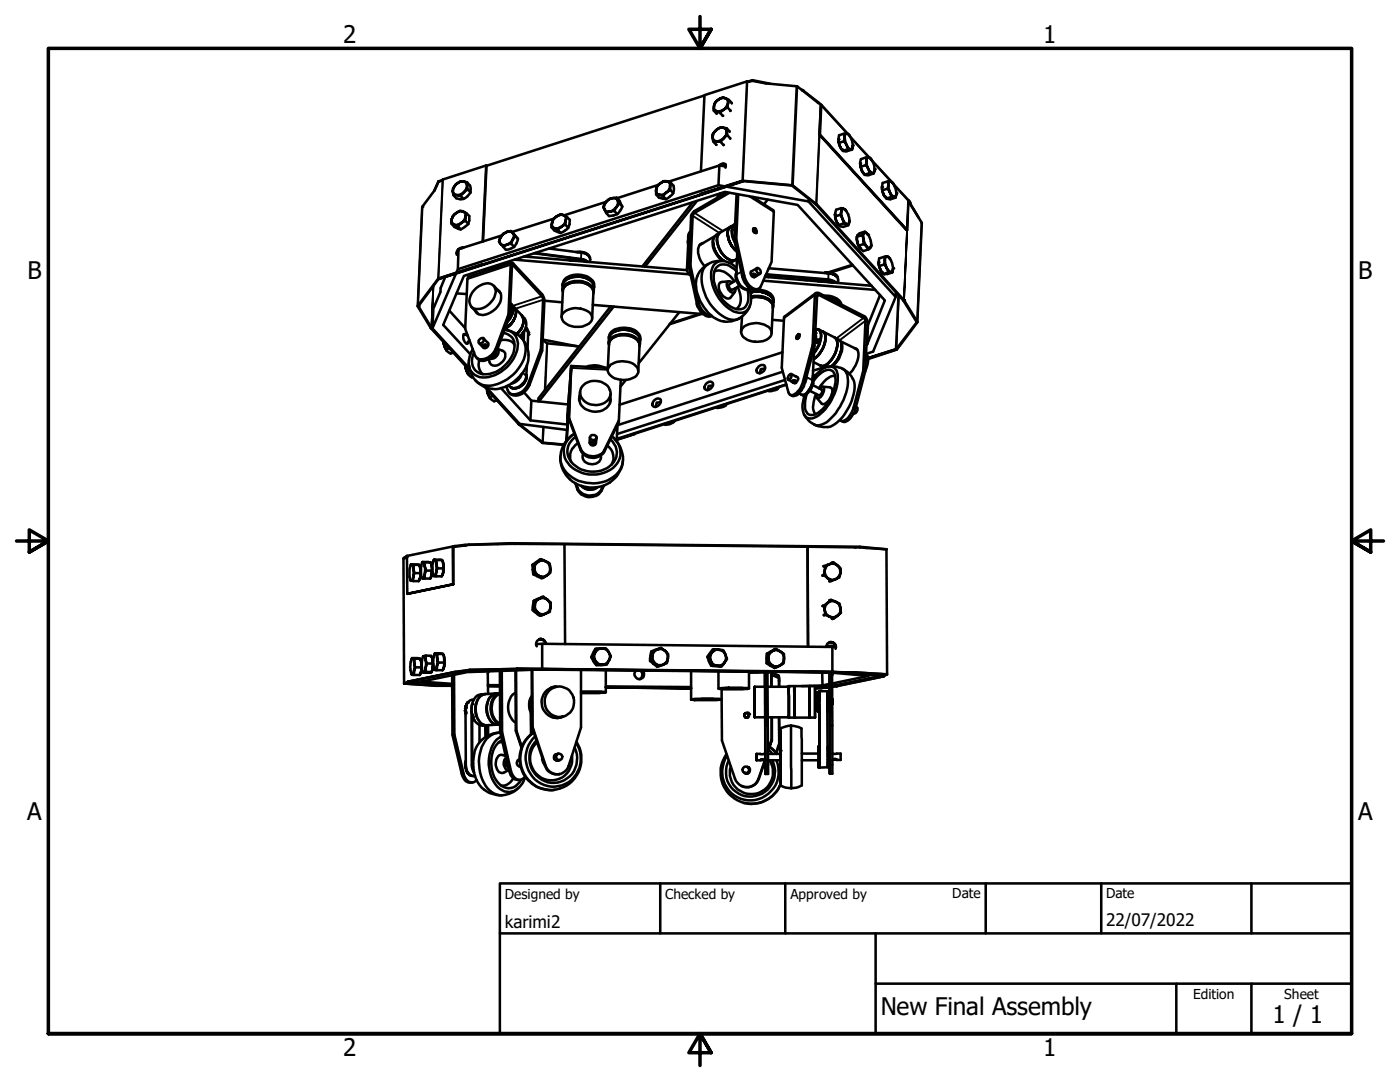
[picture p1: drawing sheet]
<svg xmlns="http://www.w3.org/2000/svg" width="279mm" height="216mm" viewBox="0 0 279 216" stroke-linecap="round" stroke-linejoin="round" font-family="sans-serif">
<defs><g id="words">
<g font-size="4.8">
<text x="68.5" y="8.6">2</text>
<text x="208.2" y="8.6">1</text>
<text x="5.5" y="55.8">B</text>
<text x="271.1" y="55.8">B</text>
<text x="5.4" y="163.7">A</text>
<text x="271" y="163.7">A</text>
<text x="175.8" y="202.6">New Final Assembly</text>
<text x="253.9" y="204.2">1 / 1</text>
<text x="68.5" y="210.8">2</text>
<text x="208.2" y="210.8">1</text>
</g>
<g font-size="3.4">
<text x="100.8" y="185.2">karimi2</text>
<text x="220.7" y="184.7">22/07/2022</text>
</g>
<g font-size="2.7">
<text x="100.8" y="179.3">Designed by</text>
<text x="132.8" y="179.3">Checked by</text>
<text x="157.7" y="179.3">Approved by</text>
<text x="190.1" y="179.3">Date</text>
<text x="220.7" y="179.3">Date</text>
<text x="238.1" y="199.3">Edition</text>
<text x="256.3" y="199.3">Sheet</text>
</g>
</g></defs>
<!-- layer: Visible (ISO) -->
<g fill="none" stroke="#000" stroke-width=".51">
<path d="M140.6 19l-43.5 14.1M143.4 19.9a.97 .97 0 0 1 1.4-.3h-.5zM144.8 19.6l.7 .3-.2 .7v-.3a.67 .67 0 0 0-.5-.7zM145.5 19.9l.5 .7M150.1 16.1l-.6 .2h-.5l-8.4 2.7-.7 15.2M150.1 16.1l2.7 .5 6.3 .6 1 .8M150.2 16l-.9 .3M150.2 16l3.5 .7M150.2 16l-.1 .1M160 17.9l.1 .1M160.1 18l3.2 2.5M160.1 18l3.2 2.4"/>
<path d="M160.1 18h.1M87.5 36.3l-.8 1.7-2.4 3.3-.9 19.8M87.5 36.2l-.8 1.8M87.5 36.2v.1M88.3 35.9l-.8 .3M90.4 38.2v.2a.68 .68 0 0 0 .8 .5h-.7zM91 36.8a1.64 1.64 0 0 1 1.5-.6l-.6 .1zM91 36.8l-.5 .8-.1 .6v-.7zM91.2 38.9l1.1-.3 .3-.2-.7 .7zM91.9 39.1l.6 .6M92.5 36.2l.7 .2v.6l-.3-.6zM93.2 37l.1 .8-.7 .6 .4-.6z"/>
<path d="M93.2 36.4a1.9 1.9 0 0 1 .7 2l-.3 .4a1.8 1.8 0 0 1-3.1 .1M93.3 37.8l.6 .6M97 33l-.6 15.2M97 33l-8.6 2.8-.3 .3-.6 .2M97 33l-.7 15.2M122.2 39.6l.9-.2 .2 .5-.4-.3zM123.1 39.4l.5 .7 .6 1.1a2.39 2.39 0 0 1-2.7 1.9l-.5-.6M123.3 39.9l.3 .7-.5 .7 .2-.6zM130.9 38l.2 .6 .5 .3-.7-.1zM131.4 36.9l.3-.3-.6 .8-.2 .6 .2-.7zM131.4 36.9l-8.3 2.7M131.6 38.9l.8-.1 .6-.4-.7 .7z"/>
<path d="M131.7 36.6a1.19 1.19 0 0 1 1.4-.4l-.8 .1zM132.3 39.1l.6 .7M133.1 36.2l.8 .2-.2 .7-.2-.7zM133.7 37.1l.1 .8-.8 .5 .6-.7zM133.8 37.9l.6 .6M133.9 36.4a1.82 1.82 0 0 1-.6 3.1 1.63 1.63 0 0 1-1.3 .1l-.5-.2-.6-.6M142.2 27.4a.74 .74 0 0 0 .9 .8l-.7 .1zM142.4 28.3l.6 .6M142.4 22l.7 .7M142.5 21.1v.4a.67 .67 0 0 0 .5 .7l-.6-.2zM142.8 26.1a1.37 1.37 0 0 1 1.4-.6h-.6zM142.8 26.1l-.4 .5-.2 .8a1.01 1.01 0 0 1 .6-1.3z"/>
<path d="M142.9 20.3l-.4 .8a1.5 1.5 0 0 1 .9-1.2zM143 22.2h.5l.9-.3-.7 .6zM143.1 28.2l1.1-.4 .3-.2-.7 .7zM143.3 39.1v.3v-.2M143.4 37l-52 16.7M143.5 33l.3-.2a.6 .6 0 0 1 .8-.1 .6 .6 0 0 1 .2 .8M143.6 33l-.2 4 18 3.2v-.6M143.6 33l-10.2 3.3M143.6 33l1.2 .2M143.7 22.5l.6 .6M143.8 38.5l-.6 .9M143.8 28.3l.7 .6"/>
<path d="M144.2 25.5l.8 .1v.6l-.3-.6zM144.2 23.1h.1M144.2 32.8l-.2 .3M144.7 32.8l-.2 .3M144.8 32.8l-.4-.1-.8 .3M144.8 32.9l-.3-.1-.7 .2M145 38.4l-6.4 3.7-.6 .6-.1 .3-.4 10.2 .3-.2 .4-9.9 .2-.4 7.1-4.2M145 26.2l.2 .8-.7 .6 .3-.5zM145 25.6l.6 .7M145.2 27l.5 .6M145.2 21.5l.6 .6M145.3 20.6l-.1 .9-.8 .4 .4-.4z"/>
<path d="M145.7 27.6v.1M145.8 22l-.1 .2M147 38.7l-.4 9.2M147.3 38.8l-.4 9M148.2 36.1l-8.5 2.6 8.4-2.6 10.1 .9 4.7 3.7 17.5 19.2 2.7 4.4-4.1 5.4-5.7 1.9M148.2 36.1h.1M148.2 36.1l-60.7 19.5 60.8-19.4M148.3 36.1l9.8 .9 4.7 3.8 17.5 19.1 2.6 4.4-4.1 5.4-5.5 1.8 5.6-1.8-5.7 1.7M150.2 39.3l4.2 2.7v.2l-.4 10.1-2.2 4.9a1.13 1.13 0 0 1-1.9 .1l-.6-.7-.6-1.2-1.8-7.6-.3 .1M153.2 39.8l-.7 1M163.3 20.4l.5 .5M163.3 20.4v.1"/>
<path d="M163.3 20.5l.1 .1M163.8 20.9l-.2 6M163.8 20.9v.1M163.8 21l-.3 5.9M163.9 20.9l5.3 5.8M167.3 27.8l.4 1.5-.3-.5zM168 29.8l-.3-.5 .6 .9a2.03 2.03 0 0 0 1.8-.4M168.4 28.2l-1 .3M168.5 26.7h.5l-.3 .1-.1 .6zM168.5 26.7l-1.1 .3-.1 .8M168.6 27.4l.4 1.6-.6-.8zM169 29l.4 .7 .3 .1h-.5z"/>
<path d="M169.2 29.8l-1 .3M169.5 27.1l-.2-.4h-.3a2.58 2.58 0 0 1 1.2 2.4M169.7 27.3l3.8 4.1M170.2 29.1l-.1 .7h-.4h.2l.2-.3zM171.6 32.6l.4 1.5zM172.3 34.5l-.3-.4 .7 .8a2.08 2.08 0 0 0 1.7-.3M172.8 31.4h.6l-.4 .3-.1 .4zM172.8 31.4l-1 .4-.2 .8M172.8 33l-1 .3M172.9 32.1l.4 1.6-.5-.7zM173.3 33.7l.3 .5 .5 .3h-.6zM173.5 34.5l-1 .4"/>
<path d="M173.9 31.9l-.2-.4-.3-.1a2.58 2.58 0 0 1 1.2 2.4M174.1 32.1l3.8 4.1M174.6 33.8l-.2 .8-.3-.1 .3-.1zM176 37.3l.3 1.6-.2-.9M176.7 39.3l-.4-.4 .7 .8a2.23 2.23 0 0 0 1.8-.3M177.1 37.7l-1 .3M177.2 36.2h.5h-.2l-.1 .2-.1 .5zM177.2 36.2l-1.1 .3v1.5M177.3 36.9v.6l.3 .9-.5-.7zM177.6 38.4l.3 .5 .5 .4h-.5zM177.9 39.3l-1 .3M178.2 36.6l-.5-.4a2.99 2.99 0 0 1 1.2 2.4v-.1"/>
<path d="M178.4 36.8l2.9 3.1-.3 6-17.5-19 17.5 19M178.9 38.6l-.1 .8-.4-.1 .4-.2zM90.1 43.8l.1 .5 .4 .5-.5-.2zM90.6 44.8l.6 .1 .8-.4-.6 .6zM90.7 42.7l-.6 1.1a1.65 1.65 0 0 1 .9-1.3zM91 42.5l.8-.5 .6 .2h-.8zM91.1 58.5l2.1 .2M91.4 45.1l.5 .7M91.5 49.7l-.3 .9 .2-.6M91.5 49.7l-.1 4-5.1 11.8 .2-3.9 1.4-3.3v-.8l.9-2.2M92.4 49.5l-.6 .2M92.4 42.2l.7 .3-.2 .7v-.5l-.3-.4z"/>
<path d="M92.5 49.4a1.24 1.24 0 0 0-1.3 1.5M92.9 43.2v.9l-.9 .4 .5-.4zM92.9 44.1l.6 .6M93.1 42.5l.6 .6v.9a1.34 1.34 0 0 1-.9 1.3l-.4 .2a1.38 1.38 0 0 1-1.7-.2l-.6-.7M95.1 57.5a2.66 2.66 0 0 1 3.3-.5 2.26 2.26 0 0 1-.3 3.1 3.1 3.1 0 0 1-3.8 1.3 2.2 2.2 0 0 1 0-3.1zM98.6 57l1.3 1.5M99.3 57.8a2.19 2.19 0 0 1 0 3.4 3.8 3.8 0 0 1-3.7 1.5l-.8-.7M99.5 58.1l.3 .1M99.9 48.6l.7 .4 .6-.2-.8 .4zM99.9 47.4l-.2 .5 .2 .7-.3-.3zM100 53.1l-.8 .3M100.1 47l-8.6 2.7"/>
<path d="M100.4 46.7l.7-.4-.6 .3-.6 .8zM101.1 46.3l.9-.2 .4 .4-.5-.3zM101.2 48.8l.8-.5 .4-.5-.4 .8zM102 46.1l.9 1a.99 .99 0 0 1 .2 1.5 2.42 2.42 0 0 1-2.1 1.2l-.6-.6M102 48.6l.6 .7M102.1 52.4l-8.7 2.9-.1 .4-.5 9.9 2 5.3a1.71 1.71 0 0 0 2.6 .4l.8-.6 .7-1.1 2.6-6.9M102.4 46.5l.4 .6-.4 .7 .2-.6zM102.7 51.8l34.8 2.9M102.8 47.1l.6 .6M104.6 51.2l32.5 2.7M106.6 50.5l9.4 1.3 .7 .2M106.8 50.5l9.6 1.3 .9 .5"/>
<path d="M109.6 49.6l6.4 .8a1.56 1.56 0 0 1 1.7 1.9M110.2 44.5v.7l.4 .3-.6-.2zM110.6 43.6l-8.4 2.7M110.6 45.5l.5 .1 .9-.3-.7 .5zM110.7 43.4l.4-.2-.5 .4-.4 .9 .2-.7zM111.1 43.2l.8-.5 .6 .2h-.5zM111.3 45.8l.6 .7M112.3 57a2.58 2.58 0 0 1 2.6-1.8 3.7 3.7 0 0 1 3.5 1.4l.2 .7M112.3 57a2.15 2.15 0 0 1 2.1-2.1 3.6 3.6 0 0 1 4.2 1.6v.8M112.3 57v.8M112.3 58.2a1.37 1.37 0 0 1 1-1.7 4 4 0 0 1 5.1 1l.1 .4-.1 .6M112.3 58a2.11 2.11 0 0 1 2.4-1.8 3.6 3.6 0 0 1 3.7 1.5v.7"/>
<path d="M112.5 42.9l.7 .4-.3 .6-.1-.7zM112.8 44.8l.6 .7M112.9 43.9l-.1 .9-.8 .5 .5-.5zM113.2 43.3l.5 .6v.5a2.06 2.06 0 0 1-2.1 2 2.93 2.93 0 0 1-1.6-1.1M113.5 55.6a4.4 4.4 0 0 1 4 .2M113.6 51.4l.1 .5v-.4M113.8 51.5v.4M114 51.5v.4M114.3 51.6v.4a2.88 2.88 0 0 1 2.9 .3M114.6 52l1-.1 1.5 .4M114.7 51.6v.3M114.9 50.3a2.36 2.36 0 0 1 2.8 1.1v.1"/>
<path d="M115.1 51.9l1.1 .1M115.1 51.7v.1M115.3 50.4a2.25 2.25 0 0 1 2.4 1M116.7 52.1a2.71 2.71 0 0 0-2.1-.1l1-.1 1.4 .4M118.4 58.4a2.73 2.73 0 0 0-3-2.1 2.9 2.9 0 0 0-3.1 1.5l-.2 5.4M118.4 58.4l-.2 5.1M118.6 57.3l-.1 .8M120.6 41.8a.82 .82 0 0 0 1.1 .4l-.7 .3zM120.8 40.4l-.3 .9 .1 .5-.2-.5zM121 40.2l-.2 .2a1.62 1.62 0 0 1 1.4-.8zM121 40.3l-8.5 2.7M121.7 42.2l.6-.2 .8-.7-.5 .8z"/>
<path d="M122.6 42.1l.6 .6M123.6 40.6l.6 .6M137.4 48.6l-.3 5.1M137.5 53.2l1.6 7.3a3.1 3.1 0 0 0 2.6 2.7l.3-.1M137.5 52.9a1.29 1.29 0 0 0 .4 2.1M137.5 50.8v.4M137.7 47.4l-.2 .2a1.15 1.15 0 0 0-.1 1.2M137.7 47.6l-.3 .4v.6M137.7 47.7l-.2 .2-.1 .7M137.8 53l1.6 7.3a3.5 3.5 0 0 0 2.3 2.7h.3M137.8 46.2a1.41 1.41 0 0 0-.4 1.2v-.3l.3-.6-.3 .6-.1 1.2M138.2 40.4l-10 12.7"/>
<path d="M139.1 40.1l-10.4 13.1M140 48.7l-.2 .1M140.3 48.5a1.69 1.69 0 0 0-.9 2.4l.4 1 .9 1.2M141.2 52.8a4.6 4.6 0 0 0-2 5.8 8.5 8.5 0 0 0 4.2 5.3 5.2 5.2 0 0 0 4.1-.3M142.6 54.2a3.1 3.1 0 0 1 3.6 1.4l.4 .5M142.7 47.1l-3.1 1.8M143.1 47.8a5.2 5.2 0 0 0 2.3 3.9M143.7 46.4a2.61 2.61 0 0 0-.2 3.1 3.6 3.6 0 0 0 2.7 2.4l.7-.1M143.7 46.4a2.11 2.11 0 0 0-1.2 2.9l.1 .5 .8 1.4 1.1 .9a4.6 4.6 0 0 1-2.2-3.8M144.3 52.1a3.8 3.8 0 0 0-4.1 2 8.8 8.8 0 0 0 5.6 9.7 3.3 3.3 0 0 0 3.3-1.7l.5-.9M145.2 46.6a4.9 4.9 0 0 0 1.9 3.6 4.3 4.3 0 0 1-1.7-4.5l.5-.5a1.91 1.91 0 0 0-.5 2.5l.6 1.4 1.1 1.1M145.5 56.1l-1.4 .2a.99 .99 0 0 0-.6 1.4 2.03 2.03 0 0 0 2.2 1.8l1-1.3"/>
<path d="M145.7 52.4l-.1 .1M146.1 56.4a.64 .64 0 0 0-.9-.2 .64 .64 0 0 0-.1 1l.5 .8a.63 .63 0 0 0 .8 .4 .63 .63 0 0 0 .3-.9M146.6 47.9l1.5 7.3a3.1 3.1 0 0 0 2.8 2.7l.2-.1M146.6 44.8l-2.9 1.6M146.7 45.7l-.1 .1M146.7 45.7l-.1 .1 .1 .3M146.7 44.8a2.53 2.53 0 0 0-.1 3.3M146.7 44.7a1.76 1.76 0 0 0-.6 2.3l.6 1.4M146.9 51.8l-1.4 .7M146.9 55.9l-1.3 .8a.7 .7 0 0 0 0 .7 .7 .7 0 0 0 .6 .4l1.4-.8M146.9 54.5a2.91 2.91 0 0 0 2.1 3.2h.2M147 53.5a3.5 3.5 0 0 0-3.9-1.2 3.3 3.3 0 0 0-1.1 3.8 8.2 8.2 0 0 0 4.9 6.2 2.14 2.14 0 0 0 3-2.2v-.6l-.3-1.9"/>
<path d="M147 54.1l-.5-.4a2.7 2.7 0 0 0-3.1-.7 3.3 3.3 0 0 0-.7 3.8 6.6 6.6 0 0 0 4.5 4.9 1.91 1.91 0 0 0 2.2-2.2l-.2-1.8M147 54.4a2.68 2.68 0 0 0 1.9 3.4l.3-.1M147.1 51.7l-.2 .1M147.1 50.5l-.2 4.3a2.86 2.86 0 0 0 2.4 2.9l.4-.2M147.2 57.2a3.9 3.9 0 0 1 0 4.3l-.3 .2M149.8 58.4a4.2 4.2 0 0 1 4.4 1.2l.2 .7a2.12 2.12 0 0 0-2-1.9l-1-.2-1.6 .2 1.5-.2 1.5 .3 .5 .2M149.9 59.2a3.9 3.9 0 0 1 4.3 1.3v1M149.9 59.2a4.4 4.4 0 0 1 4.1 1.1l.2 .3v.7M149.9 59.4a3.8 3.8 0 0 1 4.3 1.4l-.2 5.7M150.2 54.7h.4l.3 .2a.39 .39 0 0 1-.4 .3 .39 .39 0 0 1-.3-.4zM150.2 57.8l-.5 .2M150.3 54.7l.6 .2a.35 .35 0 0 1-.4 .3 .35 .35 0 0 1-.3-.4z"/>
<path d="M150.4 45.6a.46 .46 0 0 0 0 .6 .46 .46 0 0 0 .5 .2l.1-.2M150.7 45.6l-.1-.1a.55 .55 0 0 0-.2 .6 .55 .55 0 0 0 .4 .4l.1-.1a.46 .46 0 0 1-.4-.3 .46 .46 0 0 1 .1-.5 .48 .48 0 0 1 .3 .8M151 53.5a.64 .64 0 0 1 .7 .4 .64 .64 0 0 1-.2 .8l-.5-.5zM151.1 53.5l-1.2 .7a.76 .76 0 0 0 .7 1.1l1.1-.7M151.1 57.8a3.3 3.3 0 0 1 3.3 1.7v.7M151.4 57.6l-.3 .2M152.3 56l22.4 1.8M152.7 55.2l21.2 1.8M152.7 55.1l.3 .1h-.3M152.8 55.1l.2 .1M152.8 54.9l12.5 1 1.4 .5M152.9 54.7l12.4 1.1 .8 .1 .8 .5"/>
<path d="M152.9 54.9v.2M153.2 54.9v.3M153.4 54.9v.3M153.4 53.5l12 1a1.68 1.68 0 0 1 1.9 2M153.4 54.9v.4M153.5 54.9l-.1 .2M161.4 40.2l17.4 19v-.9M161.5 55.6l-.9 .3M161.9 55.6l-.9 .3M162.8 58.5l-6.3 4.8-.5 10.1 1.4 4.9a.74 .74 0 0 0 1.2 .3l.9-.8 .6-1.3 2.1-7.7 .4 .2-1.9 7.3a3.8 3.8 0 0 1-1.9 2.6 .88 .88 0 0 1-1.1-.1M163.2 55.7v.4M163.3 55.7v.4"/>
<path d="M163.5 55.8l-.1 .3M163.8 55.8v.3M164.1 55.8v.4M164.5 59a3.6 3.6 0 0 1 3.3 1.5l.1 .3M164.6 56.1l1.1 .1M164.6 55.8v.4M164.7 54.5v-.1l.3 .1M165.2 54.4l-.2 .1M165.2 54.4h.2v.1M165.4 54.5l.4-.1v.2M165.7 55.9v.4M165.8 54.5h.3l.1 .2 .4 .1v.1"/>
<path d="M166.2 56.1v.2h-.2M166.6 56.3v.1M166.6 42.8l.3 1.3-.2-.9M166.7 55l.2 .1M167 55.2l.1 .1M167.7 42.9l-1 .3M167.9 41.5l.6 .2h-.3l-.3 .5zM167.9 42.2l.2 1.5-.4-.8zM167.9 41.5l-1 .3-.3 1.1 .1 .3M168.1 43.7l.5 .7 .4 .3-.6-.1zM168.4 44.6l-1 .3-.5-.8 .2 .3a1.32 1.32 0 0 0 1.2 .9l1-.3M168.9 42.1l-.4-.4a2.74 2.74 0 0 1 1 2.6v-.3"/>
<path d="M169 44.7l.2 .1 .3-.5-.2 .7zM170.1 52.8l-4.8 1.6M170.2 53l-4.8 1.5M171 47.2l.1 .9-.1-.6M171.6 49.5l-.3-.6-.2-.8 .4 1.2 .8 .8 1-.3M172 46.9l-1 .3M172.3 46.7l.1-.2-.1 .4v.9l-.3-.9zM172.3 47.8l.7 1.4-.7-.5zM172.3 48.7l-.9 .3M172.6 46.2l.6 .5-.5-.3-.3 .1zM172.6 46.2l-1 .3-.5 .4-.1 .3M173 49.2l.4 .3 .3-.1-.4 .4z"/>
<path d="M173.2 46.9v-.2a3.2 3.2 0 0 1 .6 2.6l-.1 .1 .2-.3v-.3M175.3 52.4l.5 1.5zM175.6 58.9l-2.4 5.9h-.1M176 54.3l-.2-.4 .5 .8h.2l1.6-.3M176.5 51.2h.5l-.3 .1-.1 .6zM176.5 51.2l-1 .4-.2 .8M176.5 52.8l-1 .3M176.6 51.9l.4 1.6-.5-.7zM177 53.5l.5 .7 .3 .1-.5 .1zM177.3 54.4l-1 .3M177.6 51.6l-.3-.4h-.3a2.55 2.55 0 0 1 1.2 2.3M178.2 53.5l-.1 .9-.3-.1 .3-.1z"/>
<path d="M178.8 59.2l-4.6 11-1.4 .4M179.3 58.9l-.5 10.8M181.3 40l2 3.4M181.3 40.1l2.7 4.3-.9 19.9M86.3 65.5l7.4 8.1M88.5 68.2l.1 .6zM89.2 69.9l-.6-1.1 .7 1.4 .6 .3 .6-.1M89.7 62l3.1 3.5M89.7 69.5l-.7 .2M92.6 66.7l.7 .3M92.8 73l.1 .4zM92.9 66.7h-.3a1.46 1.46 0 0 0 .6 1.9l.2-.3"/>
<path d="M93.5 74.7l-.6-1.3 .4 1.1a1.22 1.22 0 0 0 1.1 .7M93.7 67.8l-.5 .8M93.7 73.8l-7.6-8.3-2.6-4.4 4.1-5.5 8.5-2.8-8.6 2.8-4.1 5.4 2.6 4.5 7.9 8.5-.7 .2M94 61.2l1.4 1.4M95.1 62.2l.1 .3M95.6 67.8l.2-.2a.54 .54 0 0 1 .8 0 .71 .71 0 0 1-.3 .7 .71 .71 0 0 1-.7 .1l-.1-.4zM95.6 71.8a2.71 2.71 0 0 0 .8 2.9M96.3 68.9l.6-.1 .2 .2a.38 .38 0 0 1-.4 .3 .38 .38 0 0 1-.4-.4zM96.5 67.6l.9 .9a.68 .68 0 0 1-.1 .7 .68 .68 0 0 1-.8 .1l-.9-.8M96.7 77.2l6.8 7.4 4.8 3.8 4.2 .4M96.7 68.8a.26 .26 0 0 1 .3 .2 .26 .26 0 0 1-.3 .3l-.4-.3 .1-.1M96.9 77.3l6.7 7.3 4.7 3.7 4.3 .4"/>
<path d="M97.1 77.3l6.6 7.3 9.5 1.2M97.2 77.7l.1 .7zM97.7 71.6a1.49 1.49 0 0 0 1.7-1.8l-.1-.2 1 .4a1.34 1.34 0 0 1 0 2.2 1.51 1.51 0 0 1-2.6 .1l-.2-.6M97.9 79.4l-.6-1 .4 .8 .3 .5 .6 .4 .6-.2M98.4 79l-.7 .2M99 70.2l-.1 .5-.5 .4M99.9 67.9l1-.1a2 2 0 0 1 1.8 1M100 77.5l5.9 6.4M100.5 66.4a2.5 2.5 0 0 1 2.1 3.3 6.2 6.2 0 0 1-6.6 4.9 2.86 2.86 0 0 1-1.4-4.3M100.7 65.8a2.94 2.94 0 0 1 2.6 3.9 7.6 7.6 0 0 1-7 5.6 2.88 2.88 0 0 1-2.6-3.8l.1-.6 .6-1.2M100.8 65.8a5.1 5.1 0 0 1 3.8 2.5 6 6 0 0 1-1.7 5.9 7.7 7.7 0 0 1-6.2 2.7 4.5 4.5 0 0 1-3.2-4.4M101.5 63.7a2.47 2.47 0 0 0 .4-3.1 2.24 2.24 0 0 1-.2 3l-.4 .4"/>
<path d="M101.7 63.1l-2.5 6.7a3.2 3.2 0 0 1-3.3 2.1l-.8-.6M101.9 60.5a2.21 2.21 0 0 1 0 2.9l-.6 .8M102 60.6l2.1 2.3a2.33 2.33 0 0 1 .4 3.4l-.7 .8 .8-1-.1 1.8M102.6 63.9l-1 1.1-.8 .6a3.9 3.9 0 0 0 2.1-3.7l-.3-.6a2.14 2.14 0 0 1-.2 2.8l-.7 .9-.9 .6M103.3 75.8h.1M103.6 75.3l-.8 .7M103.9 74.8l-.6 1-1 .6M104.1 65.5l-1 1.2a2.93 2.93 0 0 0 1-3.8 2.93 2.93 0 0 1-1 3.8M104.1 67.5a5.6 5.6 0 0 1-.9 8.1 6.4 6.4 0 0 1-5.8 1.9l-1.3-.6-1.1-.9M104.1 74.5a2.75 2.75 0 0 1-2.1 2M104.3 66.5l.2 .1M104.5 66.4l-.1 1.4"/>
<path d="M104.6 78.3l1.4 1.6M105 65.3l.4 .7v.4M105 74.7a2.46 2.46 0 0 1-2.8 2.8l-.2-.2a2.47 2.47 0 0 0 3-2.5M105.2 72.9l-.2 2.2a2.71 2.71 0 0 1-2.8 2.3l-.7-.5M105.4 66.4l-.1 3.2M105.4 66.3v.1M105.4 66.5v.2M107.9 69.7l.5-10.1-.1-.4-5.9-6.3-.2 .1-.5 10.1-.2-.4 .4-9.9 .3-.4 6 6.3 .4 .8-.4 10.5M107.9 69.7l.3 .3-2.5 6.8a2.85 2.85 0 0 1-3.7 1.9l-.5-.4M107.9 69.7l-2.5 6.9a3.1 3.1 0 0 1-3.4 2 2.02 2.02 0 0 1-1-1.5M108.3 67.8l.9 .7 6.1 .6M108.3 67.8l7.1 1.4"/>
<path d="M108.6 60l3.6 .3M112.3 62.5a4 4 0 0 1 5.6 .2 1.49 1.49 0 0 1-1.2 2.3 3.9 3.9 0 0 1-4.4-1.1 1.12 1.12 0 0 1 0-1.4zM114 73l7.3 .4M115.7 78.9a2.44 2.44 0 0 0 2 3.1 3 3 0 0 0 4.2-2.2l-.1-.4M115.7 79.2l-.1 .4M115.8 78.2l-.2 1.7M116.2 77.1a3.5 3.5 0 0 1 5.3 .3 2.32 2.32 0 0 1-2 3.4 3 3 0 0 1-3.7-2.4l.2-.9zM117.1 73.2a4.3 4.3 0 0 1 3.7 .2M118.3 60.8l22 1.9M121.5 67.6a2.1 2.1 0 0 1 2.1-1.8 4.1 4.1 0 0 1 4 1.4l.2 .7-.1 .8M121.5 68.8a1.81 1.81 0 0 1 1.9-2 3.8 3.8 0 0 1 4.2 1.3v1M121.5 68.6a2.11 2.11 0 0 1 2.4-1.8 3.2 3.2 0 0 1 3.7 1.8v.3"/>
<path d="M121.5 68.6a2.49 2.49 0 0 1 2.9-1.7 2.98 2.98 0 0 1 3.2 1.9l-.2 5.3M121.5 68.6l-.2 5.2M121.5 67.6v.9M121.8 79.7v.4M121.9 72.8a4.2 4.2 0 0 1 5 .3 1.34 1.34 0 0 1 .4 1.4 1.34 1.34 0 0 1-1.1 .9 4 4 0 0 1-4.8-1 1.23 1.23 0 0 1 .5-1.6zM121.9 78.6l-.2 1.9M121.9 61.1l-14.5 18.4v.6M122 66.2a4.3 4.3 0 0 1 5.4 .3 1.35 1.35 0 0 1 .4 1.3 2.64 2.64 0 0 0-2.5-2 3.5 3.5 0 0 0-3.8 1.4v.4a1.62 1.62 0 0 1 .5-1.4zM122.5 61.2l-14.9 18.9M122.7 66.2a4.4 4.4 0 0 1 4 .2M123.9 75.8l-.4 8.4-2.9 6a2.71 2.71 0 0 1-4.7-.3l-2.4-6.3 .5-10.1-.6 7-.3 7.4 .2-6.6 .7-8.3-.5 10.3 2.4 6.2a2.82 2.82 0 0 0 4.5 .7l3.1-6.3M124.9 75.8l-1.1 1.4"/>
<path d="M130.6 79.9a.71 .71 0 0 1 .7-.4 .71 .71 0 0 1 .6 .6 1.11 1.11 0 0 1-1.6 .9 .83 .83 0 0 1 .3-1.1zM135.6 62.3l-8.2 10.2M139.1 60.6l.2 .7M139.7 62.6l-5.9 1.9M140.1 62.6l-6.5 2.1M141 76.5a.71 .71 0 0 1 .7-.4 .71 .71 0 0 1 .6 .6 1.11 1.11 0 0 1-1.6 1 .83 .83 0 0 1 .3-1.2zM142.3 76.9l-.9 .1-.2 .9M147.9 63.3h.1M148.1 63.2l-.2 3M148.3 65.4a4.1 4.1 0 0 1 5.4 .1 1.46 1.46 0 0 1-.9 2.4 4.1 4.1 0 0 1-4.7-.9 1.15 1.15 0 0 1 .2-1.6zM151.4 73.2a.75 .75 0 0 1 .7-.4 .75 .75 0 0 1 .6 .5 1.19 1.19 0 0 1-1.6 1.1 .91 .91 0 0 1 .3-1.2zM152.7 73.5l-.9 .2-.2 .8"/>
<path d="M154.1 63.8l2.3 .2M154.4 60.3l-.1 .8M154.9 77.4l.2 .3M155.5 77.2a1.88 1.88 0 0 1-2.1 .7M156.1 70.3l-32.5 10.5M156.2 74.2l-32.9 10.6M156.7 75.8l-33.6 10.8M156.9 76.8l-33.8 10.9 3.6-1.1M156.9 76.7l-33.8 10.9M157.3 75.8l.8 .4M157.4 75l.4-.4a.72 .72 0 0 1-.5 1.2zM157.9 74.6l1 .5a.71 .71 0 0 1 .3 .8 .71 .71 0 0 1-.6 .6l-.3-.2"/>
<path d="M158 76.1a.43 .43 0 0 1 .4-.2 .43 .43 0 0 1 .4 .4l-.3 .1zM158.5 75.9h.2l.1 .2a.41 .41 0 0 1-.7-.1l.1-.1M158.9 67.4v.2l.5-.2M159.3 66.7h.2M159.3 67.2l.1 .2M159.4 67.4h.1M159.4 66.8a.46 .46 0 0 0-.4 .2 .46 .46 0 0 0 0 .5l.3-.3M159.4 66.8l-.1 .4M159.4 66.7l.2 .1M159.5 66.7a.57 .57 0 0 1-.5 .9M159.5 66.7l-.1 .1M160.9 75.4l-.2 1"/>
<path d="M161.5 77.8l-.1 .1M161.7 77.3v.2M161.9 76.9v.2M162.1 76.5v.1M162.2 68.8l.4-9.9a.51 .51 0 0 1 .3-.5 .51 .51 0 0 1 .5 .1l9.3 4.7 .4 .7-.4 10.3-1.9 7.3a3.3 3.3 0 0 1-2.4 2.7l-.6-.3M162.2 76.8l1.8 .9a.77 .77 0 0 1-.6 1.2l-1.8-.9M162.2 75.3a3.1 3.1 0 0 1-1 3.1l-.5 .4h-.6a2.31 2.31 0 0 0 2-1.9l.1-.8v-.7M162.3 75.5a4.6 4.6 0 0 1 3.5-2.4 1.9 1.9 0 0 1 1.4 2.2 9.8 9.8 0 0 1-4.3 7.9 1.65 1.65 0 0 1-1.8 .2 1.65 1.65 0 0 1-.9-1.5 5.3 5.3 0 0 1 .4-3M162.4 76a4.1 4.1 0 0 1 3.2-2.2 1.79 1.79 0 0 1 1.2 1.9 9 9 0 0 1-3.9 6.8 1.46 1.46 0 0 1-1.7 .1 1.46 1.46 0 0 1-.5-1.6v-1.2l.3-1.3M162.4 72.3l1.4 .7M162.4 70.4a4.7 4.7 0 0 0 1.2-4.3l-.3-.3-.5-.1a.91 .91 0 0 1 1.1 1 5.3 5.3 0 0 1-1.5 3.8M162.5 69.5l-.3 6.4a3.8 3.8 0 0 1-1.9 2.9l-.9-.3"/>
<path d="M162.6 69l.5-10.1 .2-.1 9.4 4.9-.4 10.3-1.9 7.3a3.3 3.3 0 0 1-2.4 2.7l-.4-.2M162.6 67.9h.1M162.7 67.1v.1M162.7 67.4l-.1 .2M162.8 66.5v.1M162.8 66.1l-.1 .5M162.8 74.9l-.6 .2M162.8 66.2l-.1 .1M162.9 78.6a4.8 4.8 0 0 0-.3 3.8l.2 .3M162.9 74.8l-.7 .2M163.1 67.9l.3-.1-.3 .7-.2-.1zM163.4 67.9a.3 .3 0 0 0-.3 .1 .3 .3 0 0 0 0 .4"/>
<path d="M163.4 65.7a1.61 1.61 0 0 1 1.3 1.2 5.2 5.2 0 0 1-2.3 4.7 5.4 5.4 0 0 0 2.3-4.6M163.5 77.5l.5-.3a.35 .35 0 0 1 .5 .3 1.78 1.78 0 0 1-1.4 1.9l-.2-.2v-.5M163.8 73l.8 .4M164.1 77.2l1.5 .1a.87 .87 0 0 1 .4 1.3 2.43 2.43 0 0 1-1.9 2l-1.1-1.2M164.5 73.3l-2.3 .7M165.5 73.1a4.3 4.3 0 0 1 3.2 .9 5.7 5.7 0 0 1-.1 5.1 9.9 9.9 0 0 1-4.1 5.4 2.66 2.66 0 0 1-3.7-1.2l-.3-.5M166.6 67.4l-2.3-1.2a2.36 2.36 0 0 1 .1 2.8l-.4 1a3.7 3.7 0 0 1-1.6 1.7M166.6 67.4l.3 .4a4.5 4.5 0 0 1-.7 3.5l-1.3 1.5-.6 .2h-.5M166.6 67.4a1.63 1.63 0 0 1 1.4 1.5 5.9 5.9 0 0 1-2.1 4.2 5.6 5.6 0 0 0 2.1-4.5M166.7 75a3.8 3.8 0 0 0-2.9 2l-.4 .5M167.1 68.2a5.4 5.4 0 0 1-2.4 4.7M167.7 68.1l3.4 1.6"/>
<path d="M168.2 73.6a4.2 4.2 0 0 1 2 5.6 8.9 8.9 0 0 1-4.5 6 6 6 0 0 1-3.1-.4M170.5 69.5a1.14 1.14 0 0 1 .8 1.5 6 6 0 0 1-1.8 3.6M170.9 69.7h.1M172.3 74l.4 .2M172.8 70.7a2.05 2.05 0 0 1 .2 2.3l-.3 1M173 68.8h-.1M173.2 64.8l-.2 4 3.6-8.9-17.4-19-14.5-2.6-52.1 16.8-4.1 9.7 5.4 5.9M111.8 91.2a6.3 6.3 0 0 0 4.9 6 6.3 6.3 0 0 0 7-3.2l.3-.6 .3-1.3M113.4 80.7l-7.4-.8-.1 4 7.3 .8M113.5 83.3v.3M114.4 86.7a5 5 0 0 0-2.5 4.6 5 5 0 0 0 2.9 4.3 7 7 0 0 0 9-2 5.4 5.4 0 0 0-1.4-6.3M114.6 86.6a4 4 0 0 0 .2 7.1 6.5 6.5 0 0 0 8.3-1.2 3.9 3.9 0 0 0-1-5.4"/>
<path d="M114.8 96.4a2.99 2.99 0 0 0 2.5 2.8 2.79 2.79 0 0 0 3.2-2.3M114.9 87.2a3.4 3.4 0 0 0 0 5.8 5.4 5.4 0 0 0 7.8-1.2 3.4 3.4 0 0 0-.9-4.2M114.9 96.5a2.82 2.82 0 0 0 2.6 2.4 2.82 2.82 0 0 0 2.9-1.9M115.3 88.5a2.93 2.93 0 0 0-1.3 3.6M116 97a2.34 2.34 0 0 0 3.3 .2M116.1 97a2.42 2.42 0 0 0 3.1 .2M116.1 97a2.46 2.46 0 0 0 3 .2M116.4 90.6a1.57 1.57 0 0 0 1.8 2 1.48 1.48 0 0 0 1.7-1.7M117.7 87.2v1.1a.64 .64 0 0 0 .6 .6 .64 .64 0 0 0 .6-.5l.2-1M117.9 86.9l.5-.1a.55 .55 0 0 1 .7 .6 .55 .55 0 0 1-.9 .4l-.5-.5zM118 88.3h.7a.39 .39 0 0 1-.3 .5 .39 .39 0 0 1-.4-.5zM118.1 88.3h-.1a.36 .36 0 0 0 .4 .4 .36 .36 0 0 0 .3-.4"/>
<path d="M121.2 88.9a2.97 2.97 0 0 1 .8 3.8M123.3 84.7l-.2 3.4M126.7 86.5v.1l-3.6 1.2M131.9 80.3h-.8l-.2 .9M134.2 84.1l.2 .2M134.7 83.9l-.3 .4a2.38 2.38 0 0 1-1.6 .5l-.2-.2M144.6 80.8l.2 .2M145.1 80.6a1.97 1.97 0 0 1-2.1 .7M170.8 81.2a.69 .69 0 0 1 .3 .8 .69 .69 0 0 1-.7 .5M80.7 111.4h-.2l.1 25M81.2 110.9l-.5 .5M81.2 110.9l.1 7.6"/>
<path d="M81.3 118.5l9.2-1.9zM82 112.6h.2a2.32 2.32 0 0 0-.5 2.1l.2 1.1 .2 .1-.2-.2M82 112.6h1.6l.3 .9-.3-.8h-1.1M82 112.6l-.1 .2M82.2 112.6l.3 .1v.8l-.1-.5zM82.5 113.5l.2 .9-.2 .7zM82.5 115.1v.9l-.4-.1 .3-.3zM82.5 116h1.1M82.7 114.4h1.2M83.9 115.1l-.3 .9zM83.9 113.5v1.6zM84.3 112.1l.2 .1-.2 .1a4.1 4.1 0 0 0 .1 3.1l-.2-.1"/>
<path d="M84.3 112.1l1.6 .1 .3 .8-.3-.8h-1.1M84.3 112.1l-.1 .2M84.5 112.2h.3v.8l-.1-.5zM84.8 113l.2 .9-.2 .8zM84.8 114.7v.7h-.4zM84.8 115.4h1.1M85 113.9h1.2M86.2 114.7l-.3 .7zM86.2 113v1.7zM86.6 111.7h.1a2.32 2.32 0 0 0-.4 2.1l.1 .8 .3 .3-.2-.2M86.6 111.7h1.5l.4 .9-.3-.8h-1.1M86.6 111.7l-.1 .2"/>
<path d="M86.7 111.7l.4 .1v.8l-.1-.5zM87.1 112.6l.2 .8-.2 .8zM87.1 114.2v.8h-.3l-.1-.1 .2-.2zM87.1 115h1M87.3 113.4h1.2M88.5 114.2l-.4 .8zM88.5 112.6v1.6zM90.4 109.1v7.5M90.4 109.1l.1 7.5M90.7 109l-9.5 1.9M90.8 109l2-.3 9.1-.3 69.7 .7 5.2 .5M90.8 109l-.4 .1"/>
<path d="M90.8 109v.1M90.8 109.1l-.2 .1M92.8 108.8l-2 .3M92.8 108.7v.1M101.9 108.5l-8.4 .2-.7 .1M101.9 108.5l10.7 .1M101.9 108.4v.1M106.6 112.6l.7-.5a1.41 1.41 0 0 0-.6 1.5zM106.6 112.6l-.4 .1M106.7 113.6l.2 .6 .7 .7-.9-.3zM106.7 114.6h-.3M106.8 119.8l.8-.4-.2 .2a1.32 1.32 0 0 0-.7 1.2z"/>
<path d="M106.8 119.8l-.3 .1M107.3 112.1l.7-.5 .9 .4a1.38 1.38 0 0 0-1.6 .1zM107.6 114.9l1 .2 .6-.3-.8 .5zM107.6 119.4l.9-.3 .7 .5-.9-.3zM108 111.6l-1.8 1.1 .1 1 .1 .9 1.7 .8 .3-.1M108.5 119.1l-2 .8-.1 .9a.97 .97 0 0 0 .6 1.5l.8 .6 .3-.1M108.9 112a.97 .97 0 0 1 .9 1.3 1.49 1.49 0 0 0-.9-1.3zM109.2 119.6l.7 .6v1l-.2-1.1zM109.8 113.3a.97 .97 0 0 1-.6 1.5l.4-.5zM112.6 108.6l48.6 .5v19.9M112.6 108.6l.2 19.9M164.1 114.7v.2l.3-.1"/>
<path d="M164.4 113h-.1M164.6 113.9l.1 .6 .5 .9-.8-.6zM164.7 112.9l.8-.3a1.45 1.45 0 0 0-.9 1.3zM164.7 112.9l-.4 .1M165.2 115.4l.3 .1a1.35 1.35 0 0 0 1.3 .1l-.9 .4zM165.5 116h.4M165.5 112.6l.8-.4 .8 .6-.9-.3zM165.9 119.7l-.4 .1M166.3 112.2l-.4 .1M167.1 112.8a1.05 1.05 0 0 1 .6 1.5v-.3a1.56 1.56 0 0 0-.6-1.2zM167.7 114.3l-.2 1-.7 .3 .6-.7zM171.6 109.2l-10.4-.1 .1 19.9"/>
<path d="M171.6 109.2l5.3 .4 .1 25M171.6 109.1v.1M80.6 136.4l6.3 .4h3.4h-3.3M81.7 136l8.6 .6M82.2 131.3l.2 .1a1.97 1.97 0 0 0-.5 1.7l.3 1.5-.1-.2M82.2 131.3l1.6 .1 .3 .9-.3-.9h-1.1M82.2 131.3l-.1 .3M82.4 131.4h.3v.9l-.1-.5zM82.6 133.9v.8l-.4-.1h.2zM82.6 134.7h1.2M82.7 132.3l.2 .9-.3 .7 .1-.6zM82.9 133.2h1.2"/>
<path d="M84.1 133.9l-.3 .8zM84.1 132.3v1.6zM84.4 131.1l.2-.2a3.4 3.4 0 0 0-.1 3.3l-.1-.2M84.6 130.9l.4-.1v.8l-.2-.5zM85 131.6l.2 .8-.2 .8zM85 133.2v.8l-.4 .2 .2-.2zM85 130.8l1 .1 .4 .7-.3-.7M85 134l1.1 .1M85.2 132.4h1.2M86.1 134.1l-.2 .1h-1.4M86.4 133.2l-.3 .9zM86.4 131.6v1.6z"/>
<path d="M86.8 130.4h.1a1.97 1.97 0 0 0-.5 1.7l.2 1 .2 .6-.1-.2M86.8 130.4h1.5l.3 1-.2-.9h-1.1M86.8 130.4l-.1 .2M86.9 130.4l.4 .1-.1 .8v-.5zM87 136.4v.4h3.3h-3.3M87.2 133v.7h-.4l.2-.1zM87.2 133.7h1.1M87.2 131.3l.3 .9-.3 .8 .1-.7zM87.5 132.2h1.1M88.6 133l-.3 .7zM88.6 131.4v1.6zM90.2 134.7l.1 11.9"/>
<path d="M90.6 134.7l.1 11.9M93.9 133.7l-3.2 .4-9.2 1.9-.7 .4 6.2 .4M94.6 139.6a1.68 1.68 0 0 0-1.7 2.1l.1 11a1.88 1.88 0 0 0 1.8 2.1M96.8 138.5a2.3 2.3 0 0 0-2.6 2.2 3.5 3.5 0 0 0 1.8 4.1l1.2-.1M96.8 138.5a2.62 2.62 0 0 0-1.9 2.7 3.6 3.6 0 0 0 1.6 3.4l.7 .1M96.8 138.5a2.5 2.5 0 0 0-1.9 2.7 3.4 3.4 0 0 0 1.6 3.4l.7 .1M97.3 136.7h2.5M97.4 136.8h2.4M97.5 134l-.2 .4 .1 4.1M99.1 138.4a2.36 2.36 0 0 0-1.9 2.1 3.5 3.5 0 0 0 1.5 4l.7 .1M99.1 138.4a3 3 0 0 0-1.9 3.8 2.4 2.4 0 0 0 2.2 2.4M99.1 138.4l.7-.1a3.2 3.2 0 0 0-1.7 4.3l.5 1a1.99 1.99 0 0 0 1.2 .9"/>
<path d="M99.1 138.4l-2.3 .1M99.8 133.9v12.1l1.8 7.9 .3 .8a1.66 1.66 0 0 0 1.8 .9M99.8 136.9h-2.4l2.4 .1M100.1 133.9l.1 12.1 1.8 7.9a1.89 1.89 0 0 0 2 1.7l.8-.7M102.9 138.2a3.7 3.7 0 0 0-.9 5.1l.9 .9M102.9 133.8v12M103 133.7l.1 12.1M103.1 133.5h.1h-.1M103.1 133.5l-9.4 .2-3.1 .4-9.2 1.9-.8 .4M103.2 133.5h9.6zM106.1 133.7l.1 11.4 2.6 7.7a2.43 2.43 0 0 0 2.9 1.6M106.2 138.8a3.2 3.2 0 0 0 0 3.7"/>
<path d="M106.2 139.3a2.87 2.87 0 0 0 0 2.6l-.3-.9a2.23 2.23 0 0 1 .3-1.7zM106.2 133.7l.1 11.4 2.6 7.7a2.39 2.39 0 0 0 2.3 1.7 2.39 2.39 0 0 0 2.3-1.7l2.5-7.6v-11.5M106.6 121.7h-.3M106.7 120.8l.2 .9 .5 .5-.8-.5zM107 128.5l59.8 .7M107.4 122.2a1.29 1.29 0 0 0 1.5 .2l-.8 .4zM107.6 127.6h.7M107.6 127.6h.5M107.7 127.6h.5a.93 .93 0 0 1 .6 .9M108.2 128.5v5l-17.4 .6-9.1 1.9M108.2 133.5l57.9 .5M108.9 128.5l-.2-.5a.98 .98 0 0 0-1-.5 1.1 1.1 0 0 1 1.2 1 .95 .95 0 0 0-1.2-.9 .95 .95 0 0 0-.6 1.4"/>
<path d="M109.7 137.7a2.99 2.99 0 0 1 4.9 1.9 2.99 2.99 0 0 1-4.2 3.1 3.1 3.1 0 0 1-.7-5zM109.9 121.2l-.2 .9-.8 .3a1.45 1.45 0 0 0 1-1.2zM110.4 137.1l.6-.1-1.1 .3M111.1 137a3.1 3.1 0 0 0-2.9 3.8 3.1 3.1 0 0 0 4.2 2.2M116 138h4l.9 .1-1.4 .2h-3.5M118.3 131.1h-.3M118.7 130.2a1.62 1.62 0 0 0 .1 1.7l-.5-.8zM118.8 131.9l.8 .6 .6 .2h-.9zM119.1 129.4h1a1.41 1.41 0 0 0-1.4 .8zM119.1 129.4l-.3 .1-.8 1.6 .4 .9a.99 .99 0 0 0 1.4 .7l1.3-.1M119.3 132.7h-.3M120.1 129.4l.8-.1 .6 .8-.2-.2a1.37 1.37 0 0 0-1.2-.5z"/>
<path d="M120.2 132.7l1-.4 .3-.5-.4 .8zM120.9 137.2l17 .2-17-.2M120.9 133.7v4.4M120.9 137l17 .1M120.9 137.1l17 .2M121.5 130.1l.4 .8-.4 .9a1.62 1.62 0 0 0 0-1.7zM126.9 133.8a.99 .99 0 0 0 0 1.4 .99 .99 0 0 0 1.4 0 .99 .99 0 0 0 0-1.4M127.8 133.8a1.02 1.02 0 0 1-.2 1.7M130 131.8l-.3 .1M130.2 130.9v.6l.5 .9-.7-.6zM130.3 129.9l.8-.3-.7 .6-.2 .7zM130.3 129.9l-.3 .1"/>
<path d="M130.7 132.4a1.49 1.49 0 0 0 1.6 .3l-.9 .3zM131.1 129.6l.9-.3 .7 .6a1.49 1.49 0 0 0-1.6-.3zM132 129.3l-2 .7-.3 1.4v.5l1.4 1.1h.3M132.7 129.9a1.08 1.08 0 0 1 .6 1.5l-.1-.7zM133.3 131.4l-.2 .9-.8 .4 .7-.7zM137.9 139.6a24.4 24.4 0 0 1 6.1 0l-1 .1h-4.4zM137.9 133.9v5.7M141.5 131l-.3 .1M141.9 131.9a1.45 1.45 0 0 0 1.2 .9h-.9zM142 130.2l-.3 1 .2 .7-.4-.9zM142.2 132.8h-.3M142.6 129.5l.9 .2a1.31 1.31 0 0 0-1.5 .5z"/>
<path d="M142.6 129.5l-.4 .1-1 1.5 .3 .9 .4 .8 2.1 .2M143.1 132.8a1.52 1.52 0 0 0 1.5-.6l-.6 .8zM143.4 134v3.4M143.4 137.4h.2a25.7 25.7 0 0 1 5.9 0l-5.3 .1zM143.5 129.7h.8l.5 .9a1.45 1.45 0 0 0-1.3-.9zM144 137.5l.1 10.3 2.6 7.6a2.49 2.49 0 0 0 2.3 1.6 2.49 2.49 0 0 0 2.4-1.6l1.3-3.7M144.8 130.6l.3 .9-.5 .7 .1-.2a1.49 1.49 0 0 0 .1-1.4zM149.5 134v3.4M150.6 137v6.1zM150.6 137h2.1M150.7 134v.2M151.3 134v.2"/>
<path d="M152.7 134.2h-3.2M153.2 134.2h.9l1.3 .7 .1 2.1M153.2 134v10.8h-.5v-10.8v9.1M153.2 137h4.1l.1 1.6v4.3l-.1 .2h-4.1M153.3 130.4l.8-.5-.6 .8-.1 .6zM153.3 130.4h-.3M153.3 132.3h-.3M153.4 131.3l.2 1 .5 .5-.8-.5zM154 137l.1-2.3 1.3 .6v1.7M154.1 134.2l-.2 .4v2.4M154.1 132.8l.6 .2 .9-.2-.8 .4zM154.1 129.9l.8-.4 .8 .5a1.45 1.45 0 0 0-1.6-.1z"/>
<path d="M154.9 129.5l-1.9 .9v.5v1.4l1.6 1 .2-.1M155.7 130l.8 .5v.9v-.3a1.45 1.45 0 0 0-.8-1.1zM156.5 131.4a.95 .95 0 0 1-.9 1.4l.7-.7zM157.2 137h.2M157.4 137l1.1-.1 .1 6.3M157.4 137.2v-.2v6.1v-.2M157.4 136.9l.1 6.3M158.5 137h.1M158.6 137v6.2zM158.6 136.9h4M161.3 134l9.3 .2zM161.5 136.9v6.3"/>
<path d="M162.6 136.9v6.3M162.7 137.3h1.1l-1.1 .1M162.7 139.2h.5M163.2 138.2h.1M163.2 138.1v.1M163.2 138.1l.1 3.9M163.2 139.4h.3M163.2 139h.3M163.2 138.6h.3M163.2 138.4h.3M163.2 138.2h.3M163.5 140v-2.1l.1 15.3v-2.3"/>
<path d="M163.5 137.9h1.6l.1 13v2.2l-1.6 .1M163.5 138l-.3 .1M163.8 137.3l1.7-.2zM164.1 134.2v2.6M164.1 136.8l-4.1 .1M164.2 120.8l-.1 .2M164.4 122.7l.1 .1M164.5 120.8l.7-.5-.4 .5-.2 1zM164.5 120.8l-.4 .1M164.6 121.8l.1 .3a1.42 1.42 0 0 0 .9 1l-.9-.4zM164.7 122.7h-.3M164.9 129a.96 .96 0 0 1 1.2-.8 .96 .96 0 0 1 .7 1.3"/>
<path d="M165.1 138h.3v.2M165.1 139.4h.3M165.1 139h.3M165.1 138.6h.3M165.1 138.4h.3M165.1 138.2h.3M165.2 120.3l.7-.6 .9 .4-.4-.1a1.28 1.28 0 0 0-1.2 .3zM165.4 139.4v.1M165.4 138.2v.2M165.4 139.5v1.1M165.4 139.5h.1M165.4 138.4v1"/>
<path d="M165.5 139.5v1M165.5 134.2v5.3M165.5 134.2l.1 10.5M165.5 128.1h.5M165.5 136.5l-1.4 .3M165.5 136.8l-2.9 .2M165.6 128.1a1 1 0 0 1 1.2 1.1M165.6 123.1a1.49 1.49 0 0 0 1.5-.2l-.7 .5zM166 123.4h.4M166.1 136.4l7.2-1.5-7.8-.7-57.9-.6-14.4 .5-9.1 1.9 6.2 .5M166.1 134.2v10.5M166.1 139.5h.1"/>
<path d="M166.1 134.4l.1 .1M166.1 139.5v1M166.1 129.1v4.9l9.6 .9v-.4M166.2 134.2l-.1 .6M166.7 128.8l-1.8 .1M166.8 129.2l-.1-.4a.94 .94 0 0 0-1.1-.7 1 1 0 0 1 1.2 1.1M166.8 120.1l.8 .4 .1 .8-.1-.3a1.42 1.42 0 0 0-.8-.9zM167.7 121.3l.1 1-.7 .6a1.45 1.45 0 0 0 .6-1.6zM170.6 134.2l-67.5-.7 67.6 .7M170.6 134.2h.1M170.7 134.2h.1M170.7 134.2l6.3 .4"/>
<path d="M175.7 134.9l-9.6 1.9M176.8 134.6l-.7 .4-10 2 10.1-2 .8-.4M92.9 142.2l.1 .2M93 151.8a2.5 2.5 0 0 0 1.1 3 2.51 2.51 0 0 1-1.1-2.8M93 141.2l-.2 .1 .1 .4-.1 .1 .1 .2M93 140.8l-.1 .1 .1 .2M93.2 140.4l-.1 .3M93.4 140.1l-.1 .2M94.1 141.9l.1 11.1 .4 1.2M94.1 154.8h.1M94.2 140.5l-.1 1.5 .3 1.1M94.2 143.1h.2"/>
<path d="M94.2 142.6v9.9M94.2 143.4h.3M94.2 143.6h.4M94.2 143.7h.5M94.2 150.7h.4M94.2 150.9h.4M94.2 151.1h.3M94.2 151.3h.2M94.2 152.1h.1M94.4 151.7l-.2 .1M94.4 151.6l-.2 1.2 .4 1.1M94.4 152.3v.9"/>
<path d="M94.6 150.7l-.4 .1M95 140.4l-.1 1.1 .3 1.5M95.1 155.6a1.44 1.44 0 0 1-1.5 .4 1.44 1.44 0 0 1-1-1.2l-1.9-8.2h-.4l1.8 7.8a1.82 1.82 0 0 0 2.1 1.7M95.7 144.7v3.4M96.8 144.8l.1 2.3M97 144.7v2.3M97.2 140.3l-.1 1.1 .3 1.5M97.4 144.7v2M99.4 146.2a5.4 5.4 0 0 0-5 5.8 5.9 5.9 0 0 0 3.8 6.4l.9 .2 1 .1M99.4 144.6l-2.2 .1M99.4 144.6h.4M99.8 144.4a3.6 3.6 0 0 1-1-5.3l1-.7a2.61 2.61 0 0 0-1.8 3 3.2 3.2 0 0 0 1.8 3.1"/>
<path d="M99.8 146.2a4.2 4.2 0 0 0-3.9 3.5 8.2 8.2 0 0 0 1.8 8 4.2 4.2 0 0 0 5.8-.5M99.8 146h.4M100 146.9a6 6 0 0 0-2.3 6.5 4.8 4.8 0 0 0 3.5 4.6 3.6 3.6 0 0 0 3.6-3M100.2 147.7a5.1 5.1 0 0 0-2.1 5.5 4.3 4.3 0 0 0 3.4 4.1 2.84 2.84 0 0 0 2.5-1.7M100.3 148.1h-.8M101 150.9a1.19 1.19 0 0 0-1.4-.2 1.19 1.19 0 0 0-.6 1.2 2.17 2.17 0 0 0 .9 2.3h.5l1.2-.6M101 151.2a1.42 1.42 0 0 0 .3 2.4h.2M101.2 151.8l-.2 .3a.65 .65 0 0 0 .4 .9M102.4 155.3l-.5 .8a2.01 2.01 0 0 1-2 .6M103.7 151.8l-.1-.2h.1a.67 .67 0 0 0-.6 .7 .67 .67 0 0 0 .7 .6M103.7 151.6l-.1 .2M103.8 152.7l-.1 .1 .1 .1-.1-.1"/>
<path d="M104.1 149l-1-3.2h-.2l1.2 3.4M105.9 142.1l.1 4.5M106.2 145.1h.1M106.4 145.6v.6M106.5 146.2v-.1a6.3 6.3 0 0 0-2.4 7.4 6.3 6.3 0 0 0 6.6 4.1M106.6 146.2a6.3 6.3 0 0 0-2.4 7.4 6.3 6.3 0 0 0 6.7 3.9 6.2 6.2 0 0 0 4.2-9.5M106.8 146.9a5.7 5.7 0 0 0-1.2 7 5.7 5.7 0 0 0 6.5 2.8 5.7 5.7 0 0 0 2.9-8.5M107.1 147.8a4.9 4.9 0 0 0 0 7 4.9 4.9 0 0 0 7.1-.4 5.3 5.3 0 0 0 .5-5.2M107.2 148.1a4.3 4.3 0 0 0 0 6.4 4.3 4.3 0 0 0 6.3-.7 4.5 4.5 0 0 0 .7-3.1M108.2 151.2l.1 .8 .4 .6M111 151.6l.3 .1M111 150.6h-.1"/>
<path d="M111.1 150.5a.65 .65 0 0 0-.5 .8 .65 .65 0 0 0 .8 .5M111.4 150.4l-.5 .2 .3-.1M111.7 143.2l.6-.2-1.2 .3M111.8 151.6h-.9l.2 .2 .3-.1M145 150.5a6.2 6.2 0 0 0 2 9.1 6.2 6.2 0 0 0 8.8-3.1M145.1 150.8a5.7 5.7 0 0 0 4.2 8.9 5.7 5.7 0 0 0 5.6-8M148.6 154.2l.2 .1 .6-.1-.4 .2-.3-.2M148.7 142.3a.44 .44 0 0 1 .7 .3 .45 .45 0 0 0-.6-.3 .45 .45 0 0 0-.2 .7 .45 .45 0 0 0 .7 .1 .48 .48 0 0 1-.7-.1 .48 .48 0 0 1 .1-.7zM149.1 153l.4 .2-.2-.1a.65 .65 0 0 1 .3 .8 .65 .65 0 0 1-.8 .4M149.2 142.2a.53 .53 0 0 1 .3 .7 .53 .53 0 0 1-.7 .3M149.2 143.1h.1M149.3 154.2l-.3 .1"/>
<path d="M149.4 142.6l-.1 .5M150.6 143.1h2.1M151 150.4h1.7M151 150.4v1.3zM151 151.7h.7M151.7 151.7a.54 .54 0 0 1 .8 0zM151.8 151.6h.7M152.7 144.8l.1 9.6-.1-2.7-1.3 3.7a2.47 2.47 0 0 1-3.4 1.4M152.7 150.4l.1 1.3h-.3M152.7 143.1v7.3M153.2 149.9l.8-2.3-.8 2.5M153.2 144.8l.1 9.6h-.5"/>
<path d="M153.2 150.4h2.6l-.1-4.3 .1 10.6-.1-11.3v5M153.2 151.7h2.6M153.4 149.7l.7 .7M153.5 151.7a4.3 4.3 0 0 1-2.8 6.7 4.3 4.3 0 0 1-4.8-5.5M153.6 149l1.4 1.4zM154 143.1v4.5M154.1 143.1v4.6M154.1 151.7a4.9 4.9 0 0 1-4.3 7.3 4.9 4.9 0 0 1-4.4-7.2M155.4 143.1l.1 5.2M155.5 148.3l-.6 2M155.5 148.3l-.6 1.9M155.5 143.1l.1 5.3"/>
<path d="M155.8 156.5a6.4 6.4 0 0 1-7.4 3.7M155.8 156.7a3.8 3.8 0 0 0 2.1 .6M155.8 152.3h.1M157.4 143.1l.1 .1M157.5 143.2h5.1M157.9 144.8v12.5M157.9 144.8l1.5 .3 .6 .3v11.3a3.7 3.7 0 0 1-2.1 .6M157.9 144.8l-2.2 .6M160 150.4h3.3v-1.4v4.1v-1.4h-3.3M162.7 140.9h.5v1M163.2 141.9l.1 .1M163.2 140.6h.4"/>
<path d="M163.3 141.8l-.1 .1M163.3 142h.3M163.3 141.7h.3M163.3 141.4h.3M163.3 141h.3M163.3 149l.1-.1 .1 .2v3.9M163.3 153.1h.1M163.4 148.9v4.2M163.5 152.9h.1M163.5 151.6h.1M163.5 150.4h.1M163.5 142v7"/>
<path d="M163.5 153l-.1 .1M163.5 150h.1M163.5 149.6h.1M163.5 149.4h.1M163.5 149.2h.1M163.5 153h.1M163.5 152.7h.1M163.5 152.4h.1M163.5 152h.1M163.6 141.9l-.3 .1M165.2 152.9h.1M165.2 151.6h.1"/>
<path d="M165.2 150.4h.1M165.2 141.9h.3M165.2 141.7h.3M165.2 141.4h.3M165.2 141h.3M165.2 140.6h.2M165.2 150h.1M165.2 149.6h.1M165.2 149.4h.1M165.2 149.2h.1M165.2 149h.1M165.2 153h.1"/>
<path d="M165.2 152.7h.1M165.2 152.4h.1M165.2 152h.1M165.3 150.4v1.2M165.3 151.6v1.3M165.3 148.9v.5M165.3 152.9v.1M165.3 148.9v4.2M165.3 148.9l.1 .1v4.1l-.1-.1M165.3 149.4v1M165.4 140.6l.1 1.4h-.3M165.4 140.5h.1"/>
<path d="M165.4 150.4h.2M165.5 140.5l.1 9.9M165.6 150.4v1.2h-.2M165.6 144.7h.5v9.7h-.5M165.6 144.7v9.7v-1.8M166.1 140.5h.1M166.1 150.4h1.7v1.2h-.7M166.1 151.6h.1M166.2 151.6a.61 .61 0 0 1 .9 0zM166.2 151.6h.8"/>
<circle cx="111.6" cy="151" r=".62"/>
<circle cx="148.8" cy="153.6" r=".64"/>
</g>
<g fill="#000">
<circle cx="160.1" cy="18" r=".25"/>
<circle cx="167.3" cy="27.8" r=".25"/>
<circle cx="168" cy="29.8" r=".25"/>
<circle cx="170.2" cy="29" r=".25"/>
<circle cx="171.6" cy="32.6" r=".25"/>
<circle cx="174.6" cy="33.8" r=".25"/>
<circle cx="176" cy="37.3" r=".25"/>
<circle cx="176.7" cy="39.3" r=".25"/>
<circle cx="178.9" cy="38.5" r=".25"/>
<circle cx="84.3" cy="41.3" r=".25"/>
<circle cx="116.3" cy="51.8" r=".25"/>
<circle cx="116.6" cy="51.9" r=".25"/>
<circle cx="150.8" cy="46.5" r=".25"/>
<circle cx="162.8" cy="40.8" r=".25"/>
<circle cx="164.8" cy="54.4" r=".25"/>
<circle cx="165.1" cy="56.1" r=".25"/>
<circle cx="165.2" cy="54.4" r=".25"/>
<circle cx="165.2" cy="56.1" r=".25"/>
<circle cx="165.7" cy="54.4" r=".25"/>
<circle cx="165.7" cy="56.2" r=".25"/>
<circle cx="166" cy="56.3" r=".25"/>
<circle cx="166.1" cy="54.5" r=".25"/>
<circle cx="166.2" cy="56.3" r=".25"/>
<circle cx="166.2" cy="54.6" r=".25"/>
<circle cx="166.5" cy="54.7" r=".25"/>
<circle cx="166.6" cy="54.8" r=".25"/>
<circle cx="166.6" cy="42.8" r=".25"/>
<circle cx="166.8" cy="55" r=".25"/>
<circle cx="166.9" cy="55.1" r=".25"/>
<circle cx="171.6" cy="49.5" r=".25"/>
<circle cx="173.2" cy="46.9" r=".25"/>
<circle cx="175.3" cy="52.3" r=".25"/>
<circle cx="176" cy="54.3" r=".25"/>
<circle cx="178.2" cy="53.5" r=".25"/>
<circle cx="180.3" cy="59.9" r=".25"/>
<circle cx="180.4" cy="59.9" r=".25"/>
<circle cx="181.3" cy="40.1" r=".25"/>
<circle cx="181.5" cy="40.4" r=".25"/>
<circle cx="83.5" cy="61.1" r=".25"/>
<circle cx="86" cy="65.5" r=".25"/>
<circle cx="93.5" cy="74.7" r=".25"/>
<circle cx="102" cy="77.3" r=".25"/>
<circle cx="105.4" cy="66.4" r=".25"/>
<circle cx="105.4" cy="66.7" r=".25"/>
<circle cx="161.4" cy="77.9" r=".25"/>
<circle cx="161.5" cy="77.8" r=".25"/>
<circle cx="162.1" cy="76.6" r=".25"/>
<circle cx="162.1" cy="76.5" r=".25"/>
<circle cx="162.6" cy="67.9" r=".25"/>
<circle cx="162.7" cy="67.1" r=".25"/>
<circle cx="162.7" cy="67.6" r=".25"/>
<circle cx="162.7" cy="67.4" r=".25"/>
<circle cx="162.8" cy="66.5" r=".25"/>
<circle cx="103.5" cy="84.6" r=".25"/>
<circle cx="80.5" cy="111.4" r=".25"/>
<circle cx="81.2" cy="111.1" r=".25"/>
<circle cx="176.8" cy="109.6" r=".25"/>
<circle cx="80.8" cy="136.4" r=".25"/>
<circle cx="81.4" cy="136" r=".25"/>
<circle cx="81.5" cy="136" r=".25"/>
<circle cx="90.6" cy="134.1" r=".25"/>
<circle cx="90.7" cy="134.1" r=".25"/>
<circle cx="103.1" cy="133.5" r=".25"/>
<circle cx="157.4" cy="137.2" r=".25"/>
<circle cx="161.5" cy="136.9" r=".25"/>
<circle cx="163.2" cy="138.7" r=".25"/>
<circle cx="163.2" cy="138.1" r=".25"/>
<circle cx="163.2" cy="139.6" r=".25"/>
<circle cx="163.2" cy="139.1" r=".25"/>
<circle cx="163.2" cy="138.4" r=".25"/>
<circle cx="163.2" cy="138.2" r=".25"/>
<circle cx="163.2" cy="138.8" r=".25"/>
<circle cx="163.2" cy="139.4" r=".25"/>
<circle cx="163.2" cy="138.3" r=".25"/>
<circle cx="163.2" cy="138.9" r=".25"/>
<circle cx="163.2" cy="140" r=".25"/>
<circle cx="163.2" cy="138.6" r=".25"/>
<circle cx="163.2" cy="138.5" r=".25"/>
<circle cx="165.4" cy="138.4" r=".25"/>
<circle cx="165.4" cy="138.6" r=".25"/>
<circle cx="165.4" cy="138.7" r=".25"/>
<circle cx="165.4" cy="138" r=".25"/>
<circle cx="165.4" cy="138.2" r=".25"/>
<circle cx="165.4" cy="140" r=".25"/>
<circle cx="165.4" cy="139.9" r=".25"/>
<circle cx="166.9" cy="136.9" r=".25"/>
<circle cx="167" cy="136.9" r=".25"/>
<circle cx="176.1" cy="135" r=".25"/>
<circle cx="176.2" cy="135" r=".25"/>
<circle cx="92.8" cy="141.9" r=".25"/>
<circle cx="92.8" cy="141.4" r=".25"/>
<circle cx="92.8" cy="141.3" r=".25"/>
<circle cx="92.9" cy="142.2" r=".25"/>
<circle cx="92.9" cy="142.4" r=".25"/>
<circle cx="93" cy="141.2" r=".25"/>
<circle cx="93" cy="140.8" r=".25"/>
<circle cx="93.3" cy="140.2" r=".25"/>
<circle cx="93.3" cy="140.1" r=".25"/>
<circle cx="94.2" cy="142.7" r=".25"/>
<circle cx="94.2" cy="140.5" r=".25"/>
<circle cx="94.4" cy="143.1" r=".25"/>
<circle cx="101.4" cy="153" r=".25"/>
<circle cx="111.2" cy="143.3" r=".25"/>
<circle cx="148.8" cy="143.2" r=".25"/>
<circle cx="148.8" cy="154.3" r=".25"/>
<circle cx="149.2" cy="142.2" r=".25"/>
<circle cx="149.5" cy="142.5" r=".25"/>
<circle cx="155.8" cy="149.8" r=".25"/>
<circle cx="158.6" cy="143.2" r=".25"/>
<circle cx="161.5" cy="143.1" r=".25"/>
<circle cx="163.2" cy="141.2" r=".25"/>
<circle cx="163.2" cy="141.5" r=".25"/>
<circle cx="163.2" cy="140.5" r=".25"/>
<circle cx="163.2" cy="141.7" r=".25"/>
<circle cx="163.2" cy="140.1" r=".25"/>
<circle cx="163.2" cy="141.6" r=".25"/>
<circle cx="163.2" cy="140.6" r=".25"/>
<circle cx="163.3" cy="141.4" r=".25"/>
<circle cx="163.3" cy="141.8" r=".25"/>
<circle cx="163.3" cy="141.9" r=".25"/>
<circle cx="163.3" cy="141" r=".25"/>
<circle cx="163.3" cy="140.9" r=".25"/>
<circle cx="163.3" cy="142" r=".25"/>
<circle cx="163.3" cy="141.7" r=".25"/>
<circle cx="165.3" cy="151.4" r=".25"/>
<circle cx="165.3" cy="151.1" r=".25"/>
<circle cx="165.3" cy="149.4" r=".25"/>
<circle cx="165.3" cy="152" r=".25"/>
<circle cx="165.3" cy="149.2" r=".25"/>
<circle cx="165.3" cy="152.9" r=".25"/>
<circle cx="165.3" cy="150.9" r=".25"/>
<circle cx="165.3" cy="149.6" r=".25"/>
<circle cx="165.3" cy="151.9" r=".25"/>
<circle cx="165.3" cy="152.4" r=".25"/>
<circle cx="165.3" cy="149" r=".25"/>
<circle cx="165.3" cy="152.8" r=".25"/>
<circle cx="165.3" cy="153" r=".25"/>
<circle cx="165.3" cy="149.7" r=".25"/>
<circle cx="165.3" cy="152.7" r=".25"/>
<circle cx="165.4" cy="140.4" r=".25"/>
<circle cx="165.4" cy="140.1" r=".25"/>
<circle cx="165.5" cy="140.9" r=".25"/>
<circle cx="165.5" cy="141" r=".25"/>
<circle cx="165.5" cy="141.9" r=".25"/>
<circle cx="165.5" cy="141.4" r=".25"/>
<circle cx="165.5" cy="141.7" r=".25"/>
<circle cx="165.5" cy="142" r=".25"/>
</g>
<!-- layer: Visible Narrow (ISO) -->
<g fill="none" stroke="#000" stroke-width=".38">
<path d="M149 16.3l-.8 19.8M149.2 16.3l-.9 19.8M158.9 17.2l-.8 19.8M159.1 17.3l-.9 19.7-.1 .1M88.3 35.9l-.8 19.8M88.4 35.8l-.8 19.8M144.8 38.4l-.8 .3-.6 .6M145 38.4l-.8 .3-.6 .5M149.5 39.2l4.9 3.1M163.3 20.5v.1M163.8 21l-1 19.8 .1-.1 .9-19.7M163.8 21l5.3 5.7"/>
<path d="M169.8 27.4l3.6 4M174.1 32.2l3.7 4M178.5 37l2.8 3.1M84.3 41.3l-.9 19.7 .1 .1-.1 .1M86.5 57l-.4 8.5h-.1l.1-.1zM102.4 52.6v.4l-.2 .1-.3-.3-8.6 2.9M108.2 58.7l-.1 .4-5.7 1.9M112.3 58.1a2.32 2.32 0 0 1 2.6-1.7 2.91 2.91 0 0 1 3.5 2M113.7 51.5v.2M113.7 51.6v.3M113.8 51.5l.1 .4M113.9 51.9l.1-.4v.5"/>
<path d="M114 51.5v.5l.1-.5M114.2 51.6v.4M114.3 51.6v.4M114.4 51.6v.3M114.5 51.6v.3M114.6 51.6v.3M114.7 51.6v.3M114.8 51.6v.2v-.2M114.9 51.6v.2M115.1 51.6v.2M115.1 51.7v.1M115.3 51.7h.1"/>
<path d="M115.3 51.7v.1M115.4 51.7v.1M115.5 51.7v.1M116 51.8h.1M116 50.4v1.3M116.5 51.9h.1M137.7 47.8l-.3 .8M137.9 43.3l.3-.2 5.4 3.4M138.6 42.1v.4l5.7 3.6M142.6 47.2a2.91 2.91 0 0 0 .1 3.3l1 1.3 .4 .3M145.7 52.4l-.2 .1M147.1 55.9l.6 1"/>
<path d="M148 54.2l-1.1 .6M148.5 55l-.4 .2M149.9 59.5a3.8 3.8 0 0 1 4.2 1.2l.1 .6M150.2 54.7h.1M152.8 54.9v.2M152.8 55.1l.1-.2v.2M153 54.9v.3M153 55.2l.1-.3v.3M153.2 54.9v.3v-.3M153.3 54.9l.1 .3M153.4 54.9v.4M163.1 59.1l-.5-.2-6.1 4.6"/>
<path d="M163.2 56.1l.1-.4v.4M163.2 55.7v.4M163.3 55.7v.4l.1-.4M163.4 55.8v.3l.1-.3M163.4 58.5v.4l-.4 .3M163.5 56.1l.1-.3v.3M163.7 55.8l-.1 .3M163.8 55.8v.3M163.8 56.1l.1-.3v.3M164 55.8v.4M164.1 55.8v.4M164.2 55.8l-.1 .4"/>
<path d="M164.3 55.8v.4M164.4 55.8v.4M164.5 55.8v.4M164.6 55.8l-.1 .4M164.7 55.8v.3M164.7 54.4v.1M164.8 54.5v-.1v.1M164.8 55.8v.3M164.8 59.2a3.2 3.2 0 0 1 3 1.5M164.8 55.8v.4M164.9 54.4v.1M164.9 55.8v.4"/>
<path d="M165 55.9v.3M165.1 59.3l1 .2a2.16 2.16 0 0 1 1.6 1.1M165.1 55.9l-.1 .3M165.2 54.4v.1M165.2 54.4l-.1 .1M165.2 55.9l.1 .3M165.3 54.4v.1M165.4 54.4l-.1 1.4M165.4 55.9v.4M165.4 54.5h.1M165.5 55.9l-.1 .4M165.5 54.5h.1"/>
<path d="M165.5 55.9v.3M165.5 55.9v.4M165.6 54.5h.1M165.6 55.9v.3M165.7 55.9v.3M165.8 54.4v.2M165.8 55.9l-.1 .4M165.9 54.5v.1M165.9 56v.3M166 54.6v.1M166.1 56.1v.2M166.1 56l-.1 .3"/>
<path d="M166.1 54.5v.2M166.2 56.1v.2M166.2 54.6v.1M166.2 56.1v.3M166.3 56.2v.2M166.4 54.7v.1M166.4 56.2v.2M166.5 54.7v.2M166.6 56.3v.1M166.6 54.8v.1M166.8 55.1h.1M166.9 55.1h.1"/>
<path d="M179.4 58.9l-.5 10.8h.1M181.3 40.1l-.9 19.8h-.1h.1zM184 44.4l-.9 19.8-.2 .1h.2M97 68.8h.1M98.9 69.6l.3 .2M101.9 60.6a2.44 2.44 0 0 1-.4 2.8M104 66.9l.4 .4M104.1 66.8l.3 .4M104.1 66.7l.3 .3M104.2 66.7l.2 .2M104.3 74.4l.7 .7M104.3 66.5l.2 .1-.2-.1"/>
<path d="M104.4 67.4l-.5-.4 .5 .5M104.4 67.6l-.5-.5 .5 .5M104.4 67.2l-.3-.3 .3 .3M104.4 66.4h.1M104.5 66.8l-.2-.2 .2 .2M104.8 65.7l.6 .6M105.4 66.7h.1M105.4 76.6l.3 .2M105.4 66.6h.1M108.6 60.1l-.2-.3-5.5 1.8M109.2 68.5l-.5 9.4M109.2 68.5l-.4 9.2"/>
<path d="M114 73.2v.4M114 73.7v-.3l7.3 .4M117.6 73.2l1.3-.1 1.4 .2M118 73.2l1.8 .1M121.5 68.6a2.47 2.47 0 0 1 2.6-1.7 3 3 0 0 1 3.5 2.1M139.4 60.3l-.3 .2M158.2 76.2v.1M160.3 76.1l.4 .2M161 75.2l1.2 .7M161.4 77.9l-.1 .2M161.7 77.5l-.2 .3M161.9 77l-.2 .4"/>
<path d="M162.1 76.6l-.2 .4M162.1 76.5h.1M162.2 76l-.1 .8-.4 .7-.8 1M162.6 67.9h.1M162.7 67.1l.1 .1M162.7 67.5v.1M162.7 66.4l.1 .1M162.7 67.4h.1M167.7 68.1a1.99 1.99 0 0 1 .2 2.4l-.4 1.1-1.3 1.5M172.4 63.1l-.1 .3-5.4 4.2M173.2 64.3l-.5-.3-5.1 3.9M178.8 69.7l.1 .1"/>
<path d="M103.5 84.6l.1-.1zM108.4 85.2l-.2 3.1M108.5 85.2l-.2 3.2M113.5 80.1l-.1 .4 .3 .1M113.6 81.3l-.2-.1-.1 .3M115.3 97.4v.3M115.9 89.5v.4M118.7 88.3l.1 .1M120 97.7v.3M120.6 89.9v.3M170.4 81.3l.4 .2"/>
</g>
<g fill="#000">
<circle cx="115.6" cy="51.8" r=".19"/>
<circle cx="115.8" cy="51.8" r=".19"/>
<circle cx="116.1" cy="51.8" r=".19"/>
<circle cx="116.2" cy="51.8" r=".19"/>
<circle cx="116.3" cy="51.8" r=".19"/>
<circle cx="116.4" cy="51.9" r=".19"/>
<circle cx="116.5" cy="51.9" r=".19"/>
<circle cx="116.6" cy="51.9" r=".19"/>
<circle cx="152.8" cy="55.1" r=".19"/>
<circle cx="165" cy="54.5" r=".19"/>
<circle cx="165.1" cy="54.5" r=".19"/>
<circle cx="165.9" cy="54.6" r=".19"/>
<circle cx="166.3" cy="54.7" r=".19"/>
<circle cx="166.6" cy="56.4" r=".19"/>
<circle cx="167.1" cy="55.2" r=".19"/>
<circle cx="83.5" cy="61.1" r=".19"/>
<circle cx="103.3" cy="75.8" r=".19"/>
<circle cx="161.4" cy="77.9" r=".19"/>
<circle cx="161.5" cy="77.8" r=".19"/>
<circle cx="161.7" cy="77.5" r=".19"/>
<circle cx="161.7" cy="77.4" r=".19"/>
<circle cx="161.9" cy="77" r=".19"/>
<circle cx="162.1" cy="76.6" r=".19"/>
<circle cx="162.1" cy="76.5" r=".19"/>
<circle cx="162.7" cy="67.2" r=".19"/>
</g>
<!-- layer: Border (ISO) -->
<path d="M139.7 3.3v6.4l-2.2-3.9h4.4l-2.2 3.9 2.2-3.9M3.3 107.9h6.4l-3.9-2.2v4.5l3.9-2.3-3.9 2.3M276.1 107.9h-6.4l3.9-2.2v4.5l-3.9-2.3 3.9 2.3M9.7 206.2v-196.5h260v196.5h-260h260M141.9 210.1l-2.2-3.9 2.2 3.9h-4.4l2.2-3.9v6.4" fill="none" stroke="#000" stroke-width=".7"/>
<!-- layer: Title (ISO) -->
<path d="M99.8 176.3h169.9v29.9h-169.9zM131.8 176.3v9.9M156.7 176.3v9.9M196.7 176.3v9.9M219.8 176.3v9.9M249.7 176.3v9.9M99.8 186.2h169.9M174.8 196.3h94.9M174.8 186.2v20M234.8 196.3v9.9M249.7 196.3v9.9" fill="none" stroke="#000" stroke-width=".51"/>
<use href="#words"/>
</svg>
